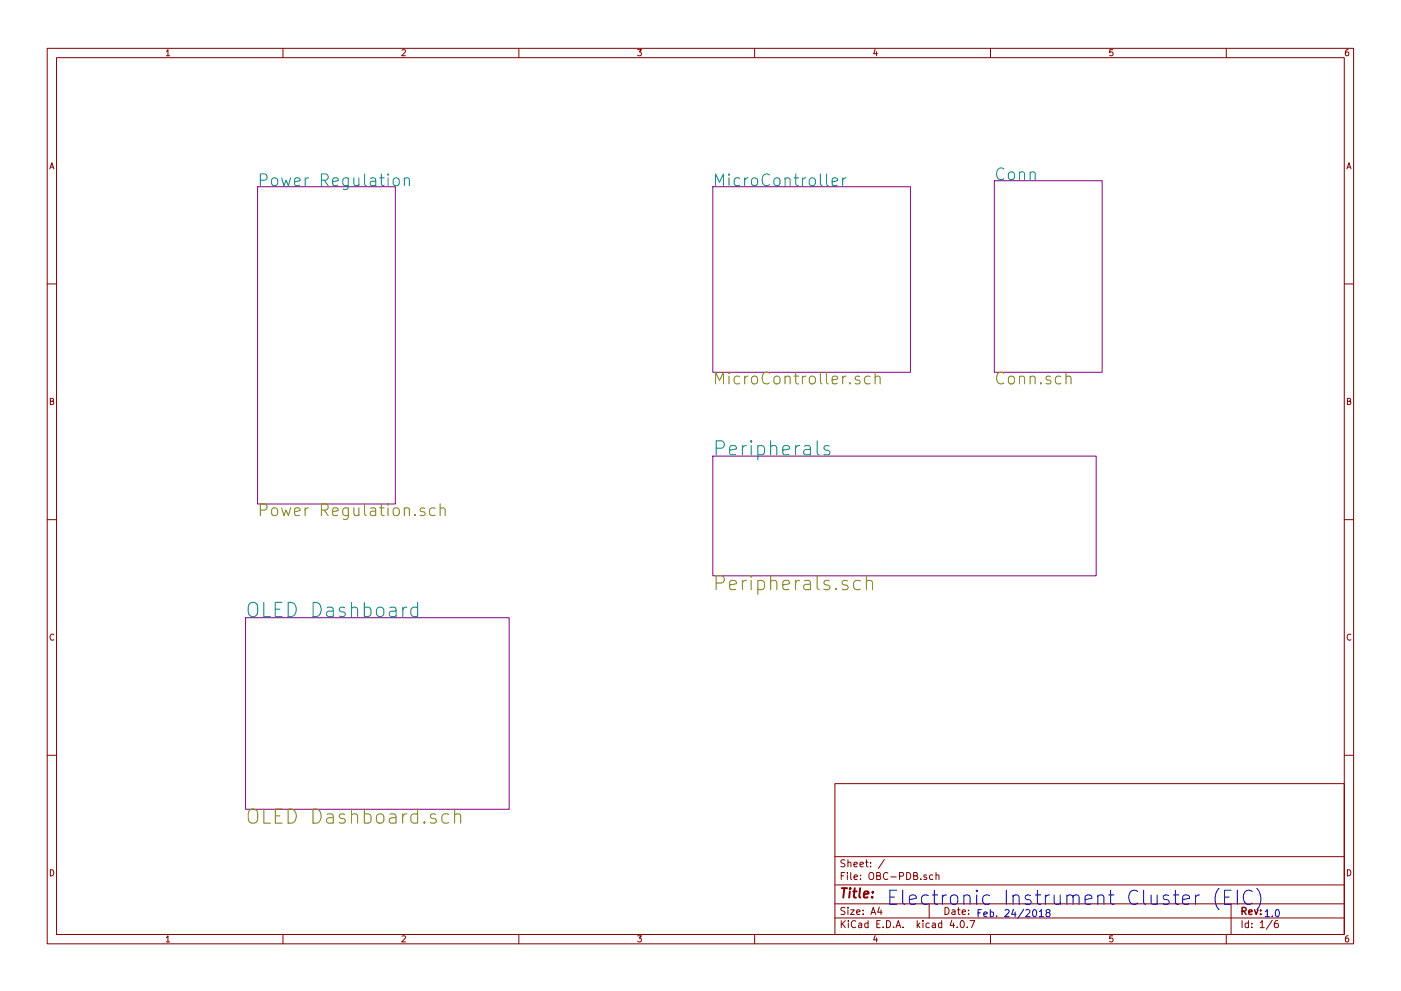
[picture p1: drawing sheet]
<svg xmlns="http://www.w3.org/2000/svg" width="297mm" height="210mm" viewBox="0 0 297 210" stroke-linecap="round" stroke-linejoin="round" font-family="sans-serif">
<g fill="none" stroke="#840000" stroke-width=".21">
<path d="M10 10.3h277v189.9h-277zM12 12.2h273v186.1h-273zM35.3 10.9l.3-.4v1.3M35.3 11.8h.7M60 10.3v1.9M85.2 10.6l.5-.1 .3 .4-.8 .9h.8M110 10.3v1.9M135.2 10.5h.8l-.4 .5 .3 .1 .1 .2-.1 .4-.2 .1-.5-.1M160 10.3v1.9M185.5 10.5l-.3 .9h.8M185.9 11v.8M210 10.3v1.9"/>
<path d="M235.9 10.5h-.6v.6h.6l.1 .5-.3 .2-.4-.1M260 10.3v1.9M285.9 10.5l-.4 .1-.2 .2-.1 .8 .3 .2 .4-.1 .1-.4-.1-.2-.4-.1-.3 .3M10.6 35.8l.4-1.3 .4 1.3M10.7 35.5h.6M285.6 35.8l.4-1.3 .4 1.3M285.7 35.5h.6M10 60.2h2M285 60.2h2M10.7 85.1h.5l.1-.5-.6-.1v1.3h.5l.2-.4-.3-.3M285.7 85.1h.5l.1-.5-.6-.1v1.3h.5l.2-.4-.3-.3M10 110.3h2"/>
<path d="M285 110.3h2M11.4 134.6a.58 .58 0 0 0-.8 .6 .58 .58 0 0 0 .8 .5M286.4 134.6a.58 .58 0 0 0-.8 .6 .58 .58 0 0 0 .8 .5M10 160.2h2M177 166.3h108v32h-108zM285 160.2h2M10.7 184.5a.65 .65 0 0 1 .7 .7 .65 .65 0 0 1-.7 .6zM35.3 198.9l.3-.4v1.3M35.3 199.8h.7M60 198.3v1.9M85.2 198.6l.5-.1 .3 .4-.8 .9h.8M110 198.3v1.9"/>
<path d="M135.2 198.5h.8l-.4 .5 .3 .1 .1 .2-.1 .4-.2 .1-.5-.1M160 198.3v1.9M177 194.8h108M177 191.8h108M177 187.8h108M177 181.8h108M178.4 195.3v1.5M178.4 185.8h.5M178.6 196l.6 .8M179.1 185.1h-.7v1.5M179.1 192.6l-.5-.1-.3 .3 .1 .3 .7 .4v.4l-.2 .1-.6-.1M179.1 182.5l-.5-.1-.3 .3 .1 .3 .7 .4v.4l-.2 .1-.6-.1"/>
<path d="M179.2 195.3l-.8 .9M179.7 185.1v.2M179.7 185.6v1M179.8 192.5v.2M179.8 183.1l.2-.2 .4 .1v.9M179.8 182.4v1.5M179.8 193v1M179.9 195.3v.2M179.9 195.8v1M180.3 193h.8l-.8 1h.8M180.4 185.1v1.3l.2 .2M181.1 183.4l.7-.1-.1-.3-.4-.1-.2 .2v.7h.6"/>
<path d="M181.1 186.1l.7-.1-.1-.3-.4-.1-.2 .2 .1 .7h.5M181.4 195.5a.71 .71 0 0 0-1 .5 .71 .71 0 0 0 .8 .8l.2-.1M181.6 193.5l.7-.1v-.3l-.4-.1-.3 .2 .1 .7h.6M182.1 195.9h.6v.9M182.3 183.4l.8-.1-.1-.3-.4-.1-.3 .2 .1 .7h.6M182.4 186.5v.1M182.4 185.7v.1M182.7 196.2l-.7 .3 .2 .3 .5-.1M183 193.9v.1M183 193.1v.1M183.5 182.9h.6M183.7 182.4v1.3l.4 .2"/>
<path d="M184 195.9l-.4-.1-.3 .3 .1 .6 .2 .1 .4-.1M184 195.3v1.5M184.3 185.3l.3-.2a.53 .53 0 0 1 .6 .5v.5a.51 .51 0 0 1-.7 .4 1.05 1.05 0 0 1-.2-1.2zM184.6 183.8v.1M184.6 183v.1M184.7 194l.4-1.5 .5 1.5M184.8 193.6h.7M185.5 198.5l-.3 .9h.8M185.9 199v.8M185.9 185.8l.7-.1v-.4l-.2-.2h-.5v1.5h.6l.2-.1v-.4l-.3-.3M185.9 196h.5M186.4 192.5l-.3 1h.9"/>
<path d="M186.6 195.3h-.7v1.5h.7M186.8 193v1M187.2 196.7v.1M187.5 182.3l-1.3 2M188 195.3a.76 .76 0 0 1 .8 .8 .76 .76 0 0 1-.8 .7zM188.2 185.3a.71 .71 0 0 0-1 .5 .71 .71 0 0 0 .8 .8l.2-.1M188.9 186h1.1M189.5 196.7v.1M190 196.8l.4-1.5 .6 1.5M190.1 196.4h.7M190.7 185.9l.7-.1 .2-.2-.1-.3-.2-.2h-.6v1.5M191.5 196.7v.1"/>
<path d="M192.2 185.1a.76 .76 0 0 1 .9 .8 .76 .76 0 0 1-.9 .7zM193.7 185.8l.7-.1v-.4l-.2-.2h-.5v1.5h.6l.2-.1 .1-.4-.4-.3M194.5 195.3v1.5M194.6 196.3l.4 .5M195 195.8l-.5 .6M195.2 186.5v.1M195.7 195.3v.2M195.7 195.8v1M196.4 185.7l-.3-.1-.2 .2v.2l.5 .2v.3h-.5M197 191.8v3M197 195.9l-.4-.1-.3 .3 .1 .6 .2 .1 .4-.1M197.7 195.9h.6v.9"/>
<path d="M197.8 185.7l-.4-.1-.3 .3 .1 .6 .2 .1 .4-.1M198.3 196.2l-.7 .3 .2 .3 .5-.1M198.5 185.7l.2-.1 .3 .1 .1 .9M198.5 185.1v1.5M199.7 195.9l-.5-.1-.2 .3v.6l.2 .1 .5-.1M199.7 195.3v1.5M200.4 192.5a.76 .76 0 0 1 .8 .8 .76 .76 0 0 1-.8 .7zM201.8 195.2l-.4 1.1h1M201.9 193.1h.5l.1 .9M202.2 195.8v1M202.5 193.4l-.7 .3 .2 .3 .5-.1M202.9 196.7v.1"/>
<path d="M203 193h.6M203.2 192.5v1.3l.4 .2M203.8 195.4l.1-.1a.8 .8 0 0 1 .6 .8 .8 .8 0 0 1-.6 .7 .97 .97 0 0 1-.1-1.4zM204 193.5l.7-.1-.1-.3-.4-.1-.2 .2 .1 .7h.5M205.1 196.7v.1M205.4 193.9v.1M205.4 193.1v.1M205.6 195.3h1.1l-.7 1.5M210 198.3v1.9M235.9 198.5h-.6v.7l.6-.1 .1 .5-.3 .2-.4-.1M260 198.3v1.9M261 191.8v6.5"/>
<path d="M263.3 195.3v1.5M264.7 195.9l-.4-.1-.3 .3 .1 .6 .2 .1 .4-.1M264.7 195.3v1.5M265.4 196.7v.1M265.4 195.9v.1M267.2 195.8l.4-.5v1.5M267.2 196.8h.8M269.7 195.2l-1.2 2M270.9 195.3l-.4 .1a1.11 1.11 0 0 0-.2 1.3l.5 .1 .2-.1v-.5l-.2-.3-.5 .1-.1 .2M285.7 184.5a.65 .65 0 0 1 .7 .7 .65 .65 0 0 1-.7 .6zM285.9 198.5l-.4 .1-.2 .3-.1 .7 .3 .2 .4-.1 .1-.4-.1-.2-.4-.1-.3 .3"/>
</g>
<path d="M263.3 193.3l.8-.1 .1-.2-.1-.3-.2-.2h-.6v1.5M263.7 193.3l.5 .7M264.8 193.5l.7-.1-.1-.3-.4-.1-.2 .2v.7h.6M266 193l.3 1 .4-1M267.3 193.9v.1M267.3 193.1v.1" fill="none" stroke="#840000" stroke-width=".3"/>
<path d="M178.5 188.4h1.1M179 188.4l-.2 2M180.2 189.1l-.2 1.3M180.3 188.4l-.1 .2 .2-.1-.1-.1-.1 .2M180.9 189.1h.7M181.2 188.4l-.2 1.8 .1 .1 .4 .1M182.4 188.4l-.2 1.8 .2 .2M183.2 189.8l.9-.2v-.4l-.6-.1-.3 .3v.9h.7M184.9 190.3v.1M185.1 189.2l-.1 .2-.1-.1 .2-.1-.1 .2" fill="none" stroke="#840000" stroke-width=".41"/>
<path d="M54.6 39.6h29.2v67.3h-29.2zM151.1 39.6h41.9v39.4h-41.9zM210.8 38.3h22.9v40.7h-22.9zM151.1 96.8h81.3v25.4h-81.3zM52.1 131.1h55.8v40.6h-55.8z" fill="none" stroke="#840084" stroke-width=".21"/>
<g fill="none" stroke="#008484" stroke-width=".21">
<path d="M55.2 38.2h1a.69 .69 0 0 0 .4-.6 .69 .69 0 0 0-.4-.7h-1v2.5M57.7 38a.69 .69 0 0 1 1.2 .2v.7a.68 .68 0 0 1-.7 .5 .68 .68 0 0 1-.6-.5zM59.7 37.7l.5 1.7 .5-1.2 .4 1.2 .5-1.7M62.5 38.6l1.1-.3-.1-.4-.7-.2-.3 .4 .1 1.2h.9M64.7 37.7v1.7M65.4 37.7l-.5 .2-.2 .3M68.1 38.2h1a.69 .69 0 0 0 .5-.6 .69 .69 0 0 0-.5-.7h-1v2.5M68.8 38.2l.8 1.2M70.5 38.6l1.2-.3-.1-.4-.7-.2-.4 .4 .1 1.2h1M73.8 37.7v2a.67 .67 0 0 1-1 .4M73.8 37.9l-.7-.2-.3 .3v1.2a.82 .82 0 0 0 1 .1M75 37.7v1.3a.61 .61 0 0 0 1 .3l.1-.1"/>
<path d="M76.1 37.7v1.7M77.3 36.9v2.1l.3 .4M78.6 37.9l.2-.2 .8 .2 .1 1.5M79.7 38.3l-.9 .1a.48 .48 0 0 0-.3 .5 .48 .48 0 0 0 .3 .5l.9-.1M80.5 37.7h1M80.8 36.9v2.1l.2 .3 .5 .1M82.3 36.9v.3l.1-.2-.1-.1v.3M82.3 37.7v1.7M83.5 38a.69 .69 0 0 1 1.2 .2v.7a.68 .68 0 0 1-.7 .5 .68 .68 0 0 1-.6-.5zM85.7 38a.62 .62 0 0 1 1.1 .1v1.3M85.7 37.7v1.7M151.7 39.4v-2.5l.9 1.8 .8-1.8v2.5"/>
<path d="M154.6 36.9v.3l.1-.2-.1-.1v.3M154.6 37.7v1.7M156.8 37.9l-.7-.2-.3 .3v1.2a.82 .82 0 0 0 1 .1M157.9 37.7v1.7M158.6 37.7l-.5 .2-.2 .3M159.4 38a.69 .69 0 0 1 1.2 .2v.7a.68 .68 0 0 1-.6 .5 .68 .68 0 0 1-.7-.5zM163.1 37.2a.98 .98 0 0 0-1.2-.1 .98 .98 0 0 0-.3 1.2 .92 .92 0 0 0 .5 1 .92 .92 0 0 0 1-.1M164.2 38a.69 .69 0 0 1 1.2 .2v.7a.68 .68 0 0 1-.7 .5 .68 .68 0 0 1-.6-.5zM166.4 38a.62 .62 0 0 1 1.1 .1v1.3M166.4 37.7v1.7M168.4 37.7h.9M168.7 36.9v2.1l.1 .3 .5 .1"/>
<path d="M170.1 37.7v1.7M170.8 37.7l-.4 .2-.3 .3M171.7 38a.69 .69 0 0 1 1.2 .2v.7a.68 .68 0 0 1-.7 .5 .68 .68 0 0 1-.6-.5zM173.9 36.9v2.1l.4 .4M175.2 36.9v2.1l.4 .4M176.4 38.6l1.2-.3-.1-.4-.7-.2-.4 .4 .1 1.2h1M178.7 37.7v1.7M179.4 37.7l-.5 .2-.2 .3M212.8 35.9a.98 .98 0 0 0-1.2 0 .98 .98 0 0 0-.3 1.2 .92 .92 0 0 0 .5 .9 .92 .92 0 0 0 1-.1M213.9 36.7a.69 .69 0 0 1 1.2 .3v.7a.68 .68 0 0 1-.7 .4 .68 .68 0 0 1-.6-.4zM216.2 36.7a.62 .62 0 0 1 1 .1v1.3M216.2 36.5v1.6"/>
<path d="M218.4 36.7a.62 .62 0 0 1 1.1 .1v1.3M218.4 36.5v1.6M151.8 95.1h1.2a.81 .81 0 0 0 .6-.8 .81 .81 0 0 0-.6-.8h-1.2v3M154.7 95.5l1.4-.3-.1-.5-.9-.2-.3 .2-.1 .3v1.1l.1 .3 .3 .1 .9-.1M157.4 94.5v2M158.3 94.5a.73 .73 0 0 0-.9 .6M159.3 93.5l-.2 .2 .2 .1 .1-.1-.1-.2v.3M159.3 94.5v2M160.7 94.7l.8-.2 .5 .3 .1 .3v.9l-.3 .4-.3 .1-.8-.1M160.7 94.5v3M163.4 94.8a.76 .76 0 0 1 1.3 .2v1.5M163.4 93.5v3"/>
<path d="M166 95.5l1.4-.3-.1-.5-.9-.2-.3 .2-.1 .3v1.1l.1 .3 .3 .1 .9-.1M168.7 94.5v2M169.5 94.5a.73 .73 0 0 0-.8 .6M170.5 94.7l.3-.2 .9 .2 .1 .3v1.5M171.8 95.2l-1 .2a.59 .59 0 0 0-.4 .5 .59 .59 0 0 0 .4 .6l1-.1M173.3 93.5v2.6l.4 .4M175.8 94.7l-.7-.2-.3 .2-.1 .3 .1 .4 1 .3 .2 .3-.2 .4-.3 .1-.8-.1M52.8 128.2a1 1 0 0 1 1.1-.4 1 1 0 0 1 .7 1l-.1 1.6a1.03 1.03 0 0 1-1.1 .4 1.03 1.03 0 0 1-.8-1zM55.9 127.8v3h1.5M58.4 129.3h1M59.8 127.8h-1.4v3h1.4M61.1 127.8a1.59 1.59 0 0 1 1.7 1 1.59 1.59 0 0 1-.6 1.9l-1.1 .1z"/>
<path d="M66.4 127.8a1.59 1.59 0 0 1 1.7 1 1.59 1.59 0 0 1-.6 1.9l-1.1 .1zM69.4 129l.2-.2 .9 .2 .2 .3v1.5M70.7 129.5l-1.1 .2a.59 .59 0 0 0-.4 .5 .59 .59 0 0 0 .4 .6l1.1-.1M73.1 129l-.7-.2-.3 .2-.2 .3 .2 .4 1 .3 .1 .2-.1 .5-.3 .1-.9-.1M74.5 129.1a.76 .76 0 0 1 1.3 .2v1.5M74.5 127.8v3M77.2 129l.9-.2 .4 .3 .2 .3v.8l-.3 .5-.3 .1-.9-.1M77.2 127.8v3M80 129.1a.81 .81 0 0 1 1.4 .3v.8a.82 .82 0 0 1-.8 .6 .82 .82 0 0 1-.8-.6v-.8zM82.7 129l.3-.2 .8 .2 .2 .3v1.5M84 129.5l-1 .2a.59 .59 0 0 0-.5 .5 .59 .59 0 0 0 .5 .6l1-.1M85.4 128.8v2"/>
<path d="M86.3 128.8a.73 .73 0 0 0-.9 .6M88.5 129a.96 .96 0 0 0-1.4 .4v.8l.1 .3a.99 .99 0 0 0 1.3 .2M88.5 127.8v3"/>
</g>
<g fill="none" stroke="#848400" stroke-width=".21">
<path d="M154.6 79v.2l.1-.1-.1-.1v.2M154.6 79.8v1.7M156.8 79.9l-.7-.1-.3 .2v1.2a.82 .82 0 0 0 1 .2M157.9 79.8v1.7M158.6 79.8l-.5 .1-.2 .4M163.1 79.2a.98 .98 0 0 0-1.2 0 .98 .98 0 0 0-.3 1.2 .92 .92 0 0 0 .5 1 .92 .92 0 0 0 1-.2M166.4 79.8v1.7M168.4 79.8h.9M168.7 79v2.1l.1 .3 .5 .1M170.1 79.8v1.7M170.8 79.8l-.4 .1-.3 .4M173.9 79v2.1l.4 .4"/>
<path d="M175.2 79v2.1l.4 .4M178.7 79.8v1.7M179.4 79.8l-.5 .1-.2 .4M182.2 79.9l-.5-.1-.4 .4 .1 .3 .8 .2 .2 .3-.2 .4h-.9M184.5 79.9l-.7-.1-.4 .2v1.2a.82 .82 0 0 0 1.1 .2M185.5 79v2.5M212.8 79.2a.98 .98 0 0 0-1.2 0 .98 .98 0 0 0-.3 1.2 .92 .92 0 0 0 .5 1 .92 .92 0 0 0 1-.2M216.2 79.8v1.7M218.4 79.8v1.7M222.7 79.9l-.6-.1-.3 .4 .1 .3 .8 .2 .1 .3-.1 .4h-.9M224.9 79.9l-.7-.1-.3 .2v1.2a.82 .82 0 0 0 1 .2M226 79v2.5"/>
<path d="M151.7 81.5v-2.5l.9 1.7 .8-1.7v2.5M159.4 80a.69 .69 0 0 1 1.2 .3v.7a.68 .68 0 0 1-.6 .5 .68 .68 0 0 1-.7-.5zM164.2 80a.69 .69 0 0 1 1.2 .3v.7a.68 .68 0 0 1-.7 .5 .68 .68 0 0 1-.6-.5zM166.4 80a.62 .62 0 0 1 1.1 .2v1.3M171.7 80a.69 .69 0 0 1 1.2 .3v.7a.68 .68 0 0 1-.7 .5 .68 .68 0 0 1-.6-.5zM176.4 80.6l1.2-.2-.1-.5-.7-.1-.4 .4 .1 1.2h1M180.2 81.2l.1 .2h-.2l.1-.2v.3M185.5 80a.62 .62 0 0 1 1.1 .2v1.3M213.9 80a.69 .69 0 0 1 1.2 .3v.7a.68 .68 0 0 1-.7 .5 .68 .68 0 0 1-.6-.5zM216.2 80a.62 .62 0 0 1 1 .2v1.3M218.4 80a.62 .62 0 0 1 1.1 .2v1.3M220.7 81.2l.1 .2h-.2l.1-.2v.3"/>
<path d="M226 80a.62 .62 0 0 1 1.1 .2v1.3M55.2 108.2h1a.69 .69 0 0 0 .4-.6 .69 .69 0 0 0-.4-.7h-1v2.5M57.7 108a.69 .69 0 0 1 1.2 .2v.7a.68 .68 0 0 1-.7 .5 .68 .68 0 0 1-.6-.5zM59.7 107.7l.5 1.7 .5-1.2 .4 1.2 .5-1.7M62.5 108.6l1.1-.3-.1-.4-.7-.2-.3 .4 .1 1.2h.9M64.7 107.7v1.7M65.4 107.7l-.5 .2-.2 .3M68.1 108.2h1a.69 .69 0 0 0 .5-.6 .69 .69 0 0 0-.5-.7h-1v2.5M68.8 108.2l.8 1.2M70.5 108.6l1.2-.3-.1-.4-.7-.2-.4 .4 .1 1.2h1M73.8 107.7v2a.67 .67 0 0 1-1 .4M73.8 107.9l-.7-.2-.3 .3v1.2a.82 .82 0 0 0 1 .1"/>
<path d="M75 107.7v1.3a.61 .61 0 0 0 1 .3l.1-.1M76.1 107.7v1.7M77.3 106.9v2.1l.3 .4M78.6 107.9l.2-.2 .8 .2 .1 1.5M79.7 108.3l-.9 .2a.48 .48 0 0 0-.3 .4 .48 .48 0 0 0 .3 .5l.9-.1M80.5 107.7h1M80.8 106.9v2.1l.2 .3 .5 .1M82.3 106.9v.3l.1-.2-.1-.1v.3M82.3 107.7v1.7M83.5 108a.69 .69 0 0 1 1.2 .2v.7a.68 .68 0 0 1-.7 .5 .68 .68 0 0 1-.6-.5zM85.7 108a.62 .62 0 0 1 1.1 .1v1.3M85.7 107.7v1.7"/>
<path d="M88 109.2l.1 .1-.1 .1v-.2v.2M90 107.9l-.6-.2-.3 .4 .1 .4 .8 .2 .1 .2-.1 .4h-.9M92.3 107.9l-.8-.2-.3 .3v1.2a.82 .82 0 0 0 1.1 .1M93.3 108a.62 .62 0 0 1 1.1 .1v1.3M93.3 106.9v2.5M151.8 123.7h1.2a.81 .81 0 0 0 .6-.8 .81 .81 0 0 0-.6-.8h-1.2v3M154.7 124.1l1.4-.3-.1-.5-.9-.2-.3 .2-.1 .3v1.1l.1 .3 .3 .1 .9-.1M157.4 123.1v2M158.3 123.1a.73 .73 0 0 0-.9 .6M159.3 122.1l-.2 .2 .2 .1 .1-.1-.1-.2v.3M159.3 123.1v2M160.7 123.3l.8-.2 .5 .3 .1 .3v.9l-.3 .4-.3 .1-.8-.1"/>
<path d="M160.7 123.1v3M163.4 123.4a.76 .76 0 0 1 1.3 .2v1.5M163.4 122.1v3M166 124.1l1.4-.3-.1-.5-.9-.2-.3 .2-.1 .3v1.1l.1 .3 .3 .1 .9-.1M168.7 123.1v2M169.5 123.1a.73 .73 0 0 0-.8 .6M170.5 123.3l.3-.2 .9 .2 .1 .3v1.5M171.8 123.8l-1 .2a.59 .59 0 0 0-.4 .5 .59 .59 0 0 0 .4 .6l1-.1M173.3 122.1v2.6l.4 .4M175.8 123.3l-.7-.2-.3 .2-.1 .3 .1 .4 1 .3 .2 .3-.2 .4-.3 .1-.8-.1M177.3 124.8l.1 .2-.1 .1-.2-.1 .2-.2v.3M179.7 123.3l-.7-.2-.3 .2-.2 .3 .2 .4 1 .3 .1 .3-.1 .4-.3 .1-.9-.1"/>
<path d="M182.4 123.3a.96 .96 0 0 0-1.4 .4v.9l.1 .2a.99 .99 0 0 0 1.3 .2M183.7 123.4a.76 .76 0 0 1 1.3 .2v1.5M183.7 122.1v3M52.8 172.1a1 1 0 0 1 1.1-.4 1 1 0 0 1 .7 1l-.1 1.5a1.03 1.03 0 0 1-1.1 .4 1.03 1.03 0 0 1-.8-.9zM55.9 171.6v3h1.5M58.4 173.1h1M59.8 171.6h-1.4v3h1.4M61.1 171.6a1.59 1.59 0 0 1 1.7 1 1.59 1.59 0 0 1-.6 1.9l-1.1 .1zM66.4 171.6a1.59 1.59 0 0 1 1.7 1 1.59 1.59 0 0 1-.6 1.9l-1.1 .1zM69.4 172.8l.2-.1 .9 .1 .2 .3v1.5M70.7 173.4l-1.1 .1a.59 .59 0 0 0-.4 .6 .59 .59 0 0 0 .4 .5l1.1-.1M73.1 172.8l-.7-.1-.3 .1-.2 .3 .2 .4 1 .3 .1 .3-.1 .4-.3 .1-.9-.1"/>
<path d="M74.5 172.9a.76 .76 0 0 1 1.3 .2v1.5M74.5 171.6v3M77.2 172.8l.9-.1 .4 .2 .2 .3v.9l-.3 .4-.3 .1-.9-.1M77.2 171.6v3M80 172.9a.81 .81 0 0 1 1.4 .3v.9a.82 .82 0 0 1-.8 .6 .82 .82 0 0 1-.8-.6v-.9zM82.7 172.8l.3-.1 .8 .1 .2 .3v1.5M84 173.4l-1 .1a.59 .59 0 0 0-.5 .6 .59 .59 0 0 0 .5 .5l1-.1M85.4 172.7v1.9M86.3 172.7a.73 .73 0 0 0-.9 .5M88.5 172.8a.96 .96 0 0 0-1.4 .4v.9l.1 .3a.99 .99 0 0 0 1.3 .1M88.5 171.6v3M90 174.4l.1 .1-.1 .1-.2-.1 .2-.1v.2"/>
<path d="M92.4 172.8l-.7-.1-.3 .1-.2 .3 .2 .4 1 .3 .1 .3-.1 .4-.3 .1-.9-.1M95.1 172.8a.96 .96 0 0 0-1.4 .4v.9l.1 .3a.99 .99 0 0 0 1.3 .1M96.4 172.9a.76 .76 0 0 1 1.3 .2v1.5M96.4 171.6v3"/>
</g>
<g fill="none" stroke="#0000c2" stroke-width=".21">
<path d="M188.7 190.3h1M190.1 188.9h-1.4v3h1.4M191.4 188.9v2.6l.4 .4M192.8 190.9l1.5-.3-.2-.6-.9-.1-.2 .1-.2 .3v1.2l.2 .2 .2 .2 .9-.2M196.8 190a.96 .96 0 0 0-1.4 .4v.9l.1 .3a.99 .99 0 0 0 1.3 .1M197.7 189.9h1.1M198.1 188.9v2.6l.1 .2 .6 .2M199.8 189.9v2M200.7 189.9a.73 .73 0 0 0-.9 .5M201.7 190.2a.81 .81 0 0 1 1.4 .2v.9a.82 .82 0 0 1-.8 .6 .82 .82 0 0 1-.8-.6v-.9zM204.4 190.2a.76 .76 0 0 1 1.3 .1v1.6M204.4 189.9v2"/>
<path d="M207.1 188.9l-.2 .1 .2 .2 .1-.2-.1-.1v.3M207.1 189.9v2M207.4 193.7h.5M208.1 193h-.7v1.5M208.6 194l.7-.2-.1-.2-.4-.1-.2 .2 .1 .7h.5M209.8 190a.96 .96 0 0 0-1.4 .4v.9l.1 .3a.99 .99 0 0 0 1.3 .1M210 193.6l.4-.1 .3 .3-.2 .6h-.5M210 193v1.5M211.3 194.4v.1M213.1 193.1l.6-.1 .2 .4-.9 1.1h.9M213.4 188.9v3M214.8 190.2a.76 .76 0 0 1 1.3 .1v1.6"/>
<path d="M214.8 189.9v2M214.9 192.9l-.4 1.1h.9M215.2 193.5v1M217.1 192.9l-1.3 1.9M217.5 193.1l.6-.1 .3 .4-1 1.1h1M218.5 190l-.7-.1-.3 .1-.2 .3 .2 .4 1 .3 .1 .3-.1 .4-.3 .2-.9-.2M219.1 193.1l.2-.1a.8 .8 0 0 1 .5 .7 .8 .8 0 0 1-.5 .8l-.4-.6zM219.5 189.9h1.1M219.9 188.9v2.6l.2 .2 .5 .2M220.3 193.4l.5-.4v1.5M220.3 194.5h.9M221.6 189.9v2"/>
<path d="M222 193.6l-.2-.3v-.2l.2-.1 .5 .1 .1 .2v.2l-.6 .1-.2 .3v.5l.2 .1h.4l.2-.3v-.3l-.2-.3M222.5 189.9a.73 .73 0 0 0-.9 .5M223.5 189.9v1.6l.1 .2a.84 .84 0 0 0 1.2-.1M224.8 189.9v2M226.2 190.2a.76 .76 0 0 1 1.3 .1v1.6M226.2 189.9v2M227.5 190.3a.72 .72 0 0 1 1.2-.3l.1 1.9M230 190.9l1.5-.3-.2-.6-.8-.1-.3 .1-.2 .3v1.2l.2 .2 .3 .2 .8-.2M232.8 190.2a.76 .76 0 0 1 1.3 .1v1.6M232.8 189.9v2M235.1 189.9h1.1M235.5 188.9v2.6l.1 .2 .6 .2"/>
<path d="M241.2 189.2a1.12 1.12 0 0 0-1.3-.2 1.12 1.12 0 0 0-.6 1.2 1.28 1.28 0 0 0 .4 1.3 1.28 1.28 0 0 0 1.3 .2l.2-.1M242.5 188.9v2.6l.4 .4M244 189.9v1.6l.2 .2a.84 .84 0 0 0 1.1-.1M245.3 189.9v2M247.8 190l-.8-.1-.2 .1-.2 .3 .2 .4 1 .3 .1 .3-.1 .4-.3 .2-.9-.2M248.8 189.9h1.1M249.2 188.9v2.6l.2 .2 .5 .2M250.7 190.9l1.5-.3-.2-.6-.8-.1-.3 .1-.2 .3v1.2l.2 .2 .3 .2 .8-.2M253.5 189.9v2M254.3 189.9a.73 .73 0 0 0-.8 .5M258.5 188.5a3.4 3.4 0 0 0 0 4.5M259.6 190.3h1"/>
<path d="M261 188.9h-1.4v3h1.4M262.3 188.9v3M265.5 189.2a1.12 1.12 0 0 0-1.3-.2 1.12 1.12 0 0 0-.6 1.2 1.28 1.28 0 0 0 .4 1.3 1.28 1.28 0 0 0 1.3 .2l.2-.1M266.5 188.5a3.4 3.4 0 0 1 0 4.5M268.2 193.4l.5-.4v1.5M268.2 194.5h.9M269.7 194.4v.1M270.5 193.1l.2-.1a.8 .8 0 0 1 .6 .7 .8 .8 0 0 1-.6 .8l-.3-.6z"/>
</g>
</svg>
